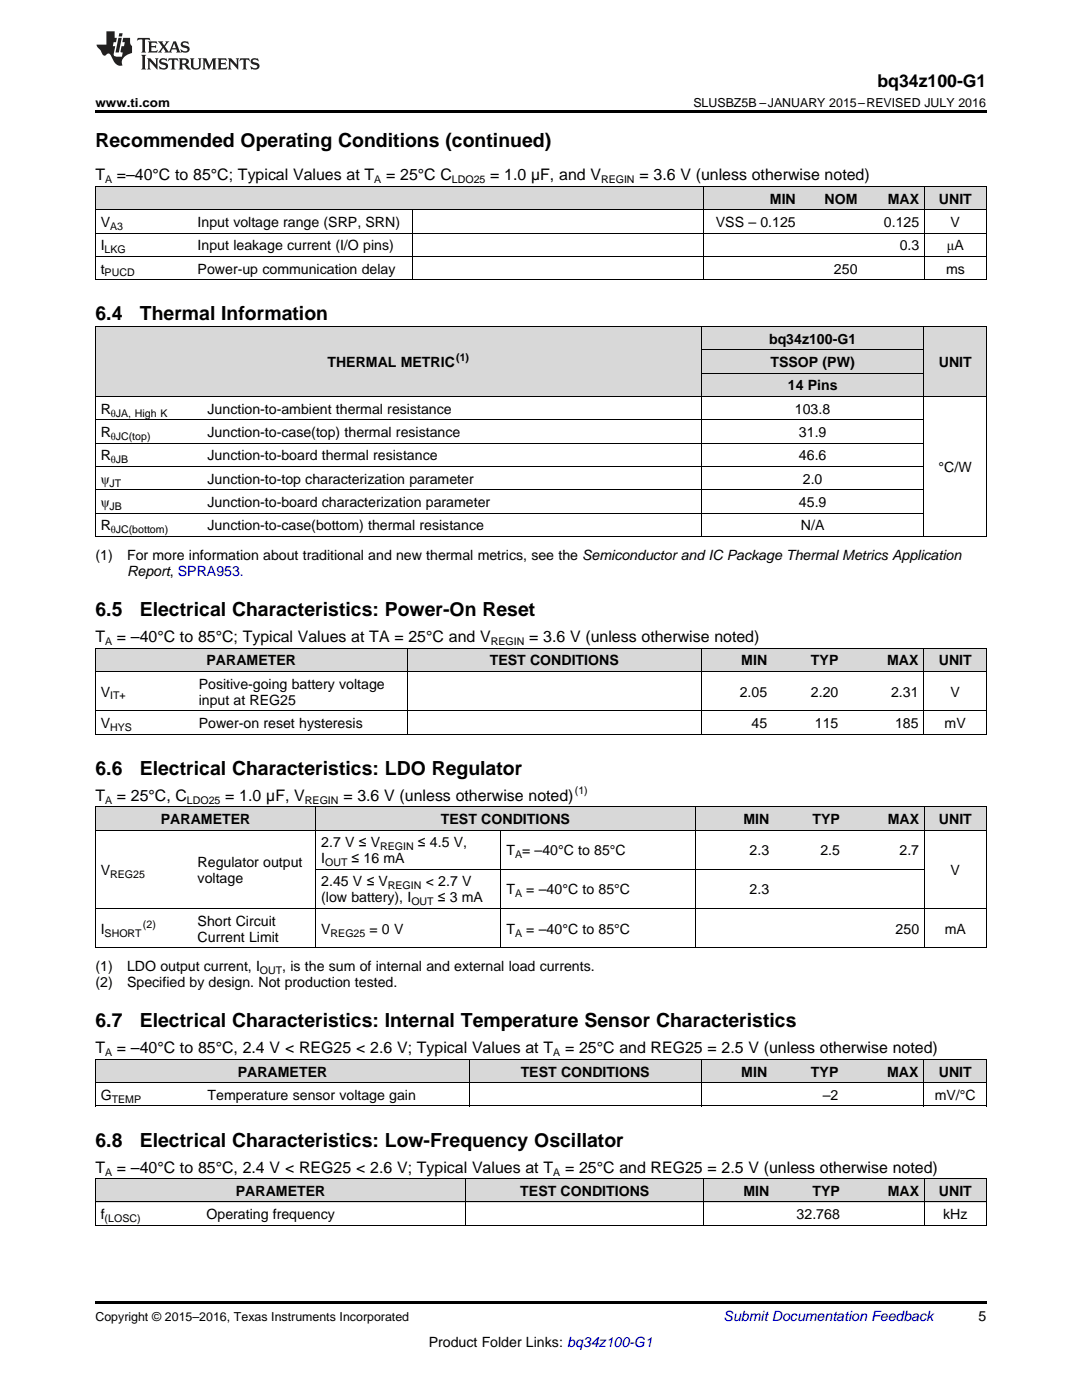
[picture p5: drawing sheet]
<svg xmlns="http://www.w3.org/2000/svg" width="216mm" height="279mm" viewBox="0 0 216 279" stroke-linecap="round" stroke-linejoin="round" font-family="sans-serif">
<defs><g id="words">
<g font-size="3.9">
<text x="19" y="29.3">Recommended Operating Conditions (continued)</text>
<text x="19" y="64">6.4</text>
<text x="27.9" y="64">Thermal Information</text>
<text x="19" y="123">6.5</text>
<text x="27.9" y="123">Electrical Characteristics: Power-On Reset</text>
<text x="19" y="154.6">6.6</text>
<text x="27.9" y="154.6">Electrical Characteristics: LDO Regulator</text>
<text x="19" y="205">6.7</text>
<text x="27.9" y="205">Electrical Characteristics: Internal Temperature Sensor Characteristics</text>
<text x="19" y="228.8">6.8</text>
<text x="27.9" y="228.8">Electrical Characteristics: Low-Frequency Oscillator</text>
</g>
<text font-size="3.5" x="175.1" y="17.3">bq34z100-G1</text>
<g font-size="3.2">
<text x="19" y="36">T</text>
<text x="23.3" y="36">=–40°C to 85°C; Typical Values at T</text>
<text x="77" y="36">= 25°C C</text>
<text x="97.8" y="36">= 1.0 µF, and V</text>
<text x="127.6" y="36">= 3.6 V (unless otherwise noted)</text>
<text x="19" y="128.1">T</text>
<text x="23.3" y="128.1">= –40°C to 85°C; Typical Values at TA = 25°C and V</text>
<text x="105.6" y="128.1">= 3.6 V (unless otherwise noted)</text>
<text x="19" y="159.8">T</text>
<text x="23.3" y="159.8">= 25°C, C</text>
<text x="44.9" y="159.8">= 1.0 µF, V</text>
<text x="68.5" y="159.8">= 3.6 V (unless otherwise noted)</text>
<text x="19" y="210.2">T</text>
<text x="23.3" y="210.2">= –40°C to 85°C, 2.4 V &lt; REG25 &lt; 2.6 V; Typical Values at T</text>
<text x="112.8" y="210.2">= 25°C and REG25 = 2.5 V (unless otherwise noted)</text>
<text x="19" y="234">T</text>
<text x="23.3" y="234">= –40°C to 85°C, 2.4 V &lt; REG25 &lt; 2.6 V; Typical Values at T</text>
<text x="112.8" y="234">= 25°C and REG25 = 2.5 V (unless otherwise noted)</text>
</g>
<g font-size="2.8">
<text x="153.6" y="40.6">MIN</text>
<text x="164.5" y="40.6">NOM</text>
<text x="177.2" y="40.6">MAX</text>
<text x="187.4" y="40.6">UNIT</text>
<text x="20.1" y="45.3">V</text>
<text x="39.4" y="45.3">Input voltage range (SRP, SRN)</text>
<text x="142.8" y="45.3">VSS – 0.125</text>
<text x="176.4" y="45.3">0.125</text>
<text x="189.7" y="45.3">V</text>
<text x="20.1" y="50">I</text>
<text x="39.4" y="50">Input leakage current (I/O pins)</text>
<text x="179.5" y="50">0.3</text>
<text x="188.9" y="50">μA</text>
<text x="20.1" y="54.6">t</text>
<text x="39.4" y="54.6">Power-up communication delay</text>
<text x="166.4" y="54.6">250</text>
<text x="188.8" y="54.6">ms</text>
<text x="153.5" y="68.6">bq34z100-G1</text>
<text x="65.3" y="73.3">THERMAL METRIC</text>
<text x="153.7" y="73.3">TSSOP (PW)</text>
<text x="157.2" y="77.9">14 Pins</text>
<text x="187.3" y="73.3">UNIT</text>
<text x="20.1" y="82.6">R</text>
<text x="41.4" y="82.6">Junction-to-ambient thermal resistance</text>
<text x="158.6" y="82.6">103.8</text>
<text x="20.1" y="87.2">R</text>
<text x="41.4" y="87.2">Junction-to-case(top) thermal resistance</text>
<text x="159.4" y="87.2">31.9</text>
<text x="20.1" y="91.9">R</text>
<text x="41.4" y="91.9">Junction-to-board thermal resistance</text>
<text x="159.4" y="91.9">46.6</text>
<text x="187.3" y="94.2">°C/W</text>
<text x="20.1" y="96.6">ψ</text>
<text x="20.1" y="101.2">ψ</text>
<text x="41.4" y="96.6">Junction-to-top characterization parameter</text>
<text x="41.4" y="101.2">Junction-to-board characterization parameter</text>
<text x="159.4" y="101.2">45.9</text>
<text x="160.2" y="96.6">2.0</text>
<text x="20.1" y="105.9">R</text>
<text x="41.4" y="105.9">Junction-to-case(bottom) thermal resistance</text>
<text x="159.8" y="105.9">N/A</text>
<text x="19" y="111.7">(1)</text>
<text x="25.4" y="111.7">For more information about traditional and new thermal metrics, see the Semiconductor and IC Package Thermal Metrics Application</text>
<text x="25.4" y="114.9">Report, SPRA953.</text>
<text x="39.7" y="137.4">Positive-going battery voltage</text>
<text x="41.2" y="132.8">PARAMETER</text>
<text x="97.7" y="132.8">TEST CONDITIONS</text>
<text x="147.9" y="132.8">MIN</text>
<text x="161.8" y="132.8">TYP</text>
<text x="177" y="132.8">MAX</text>
<text x="187.3" y="132.8">UNIT</text>
<text x="20.1" y="139">V</text>
<text x="39.7" y="140.6">input at REG25</text>
<text x="147.6" y="139">2.05</text>
<text x="161.8" y="139">2.20</text>
<text x="177.8" y="139">2.31</text>
<text x="189.7" y="139">V</text>
<text x="20.1" y="145.3">V</text>
<text x="39.7" y="145.3">Power-on reset hysteresis</text>
<text x="150" y="145.3">45</text>
<text x="162.6" y="145.3">115</text>
<text x="178.6" y="145.3">185</text>
<text x="188.5" y="145.3">mV</text>
<text x="32.1" y="164.4">PARAMETER</text>
<text x="88" y="164.4">TEST CONDITIONS</text>
<text x="148.3" y="164.4">MIN</text>
<text x="162.1" y="164.4">TYP</text>
<text x="177.2" y="164.4">MAX</text>
<text x="187.4" y="164.4">UNIT</text>
<text x="39.4" y="173">Regulator output</text>
<text x="64.1" y="169.1">2.7 V ≤ V</text>
<text x="64.1" y="172.3">I</text>
<text x="70.2" y="172.3">≤ 16 mA</text>
<text x="83.4" y="169.1">≤ 4.5 V,</text>
<text x="101.1" y="170.7">T = –40°C to 85°C</text>
<text x="149.6" y="170.7">2.3</text>
<text x="163.7" y="170.7">2.5</text>
<text x="179.5" y="170.7">2.7</text>
<text x="20.1" y="174.6">V</text>
<text x="39.4" y="176.2">voltage</text>
<text x="64.1" y="176.9">2.45 V ≤ V</text>
<text x="84.9" y="176.9">&lt; 2.7 V</text>
<text x="101.1" y="178.5">T</text>
<text x="105" y="178.5">= –40°C to 85°C</text>
<text x="149.6" y="178.5">2.3</text>
<text x="189.7" y="174.6">V</text>
<text x="39.4" y="184.7">Short Circuit</text>
<text x="64.1" y="180.1">(low battery), I</text>
<text x="87.4" y="180.1">≤ 3 mA</text>
<text x="20.1" y="186.3">I</text>
<text x="39.4" y="187.9">Current Limit</text>
<text x="64.1" y="186.3">V</text>
<text x="73.7" y="186.3">= 0 V</text>
<text x="101.1" y="186.3">T</text>
<text x="105" y="186.3">= –40°C to 85°C</text>
<text x="178.7" y="186.3">250</text>
<text x="188.5" y="186.3">mA</text>
<text x="19" y="193.8">(1)</text>
<text x="19" y="197">(2)</text>
<text x="25.4" y="193.8">LDO output current, I</text>
<text x="25.4" y="197">Specified by design. Not production tested.</text>
<text x="56.3" y="193.8">, is the sum of internal and external load currents.</text>
<text x="47.4" y="214.8">PARAMETER</text>
<text x="103.9" y="214.8">TEST CONDITIONS</text>
<text x="147.9" y="214.8">MIN</text>
<text x="161.8" y="214.8">TYP</text>
<text x="177" y="214.8">MAX</text>
<text x="187.3" y="214.8">UNIT</text>
<text x="20.1" y="219.5">G</text>
<text x="41.4" y="219.5">Temperature sensor voltage gain</text>
<text x="164.2" y="219.5">–2</text>
<text x="186.5" y="219.5">mV/°C</text>
<text x="47.1" y="238.7">PARAMETER</text>
<text x="103.8" y="238.7">TEST CONDITIONS</text>
<text x="148.3" y="238.7">MIN</text>
<text x="162.1" y="238.7">TYP</text>
<text x="177.2" y="238.7">MAX</text>
<text x="187.4" y="238.7">UNIT</text>
<text x="20.1" y="243.3">f</text>
<text x="41.2" y="243.3">Operating frequency</text>
<text x="159" y="243.3">32.768</text>
<text x="188.2" y="243.3">kHz</text>
<text x="195.3" y="263.6">5</text>
<text x="85.5" y="268.9">Product Folder Links: bq34z100-G1</text>
</g>
<text font-size="2.8" fill="#0000c8" x="144.4" y="263.6">Submit Documentation Feedback</text>
<g font-size="2.5">
<text x="19" y="21.4">www.ti.com</text>
<text x="138.4" y="21.4">SLUSBZ5B –JANUARY 2015–REVISED JULY 2016</text>
<text x="19" y="263.6">Copyright © 2015–2016, Texas Instruments Incorporated</text>
</g>
<g font-size="2.1">
<text x="21" y="36.6">A</text>
<text x="74.7" y="36.6">A</text>
<text x="90.2" y="36.6">LDO25</text>
<text x="119.9" y="36.6">REGIN</text>
<text x="22" y="45.9">A3</text>
<text x="20.9" y="50.5">LKG</text>
<text x="20.9" y="55.2">PUCD</text>
<text x="91" y="72.1">(1)</text>
<text x="22.1" y="83.1">θJA, High K</text>
<text x="22.1" y="87.8">θJC(top)</text>
<text x="22.1" y="92.5">θJB</text>
<text x="21.9" y="97.1">JT</text>
<text x="21.9" y="101.8">JB</text>
<text x="22.1" y="106.4">θJC(bottom)</text>
<text x="21" y="128.8">A</text>
<text x="97.9" y="128.8">REGIN</text>
<text x="22" y="139.6">IT+</text>
<text x="22" y="145.8">HYS</text>
<text x="21" y="160.4">A</text>
<text x="37.3" y="160.4">LDO25</text>
<text x="60.9" y="160.4">REGIN</text>
<text x="114.7" y="158.5">(1)</text>
<text x="64.9" y="172.8">OUT</text>
<text x="75.8" y="169.7">REGIN</text>
<text x="102.8" y="171.2">A</text>
<text x="22" y="175.2">REG25</text>
<text x="77.4" y="177.5">REGIN</text>
<text x="102.8" y="179.1">A</text>
<text x="28.5" y="185.2">(2)</text>
<text x="82.1" y="180.7">OUT</text>
<text x="20.9" y="186.9">SHORT</text>
<text x="66" y="186.9">REG25</text>
<text x="102.8" y="186.9">A</text>
<text x="51.9" y="194.3">OUT</text>
<text x="21" y="210.8">A</text>
<text x="110.4" y="210.8">A</text>
<text x="22.3" y="220.1">TEMP</text>
<text x="21" y="234.6">A</text>
<text x="110.4" y="234.6">A</text>
<text x="20.9" y="243.9">(LOSC)</text>
</g>
</g></defs>
<g fill="#d8d8d8">
<path d="M19 235.3h21.1v4.6h-21.1z"/>
<path d="M40.1 235.3h52.9v4.6h-52.9z"/>
<path d="M93 235.3h47.5v4.6h-47.5z"/>
<path d="M140.5 235.3h14.1v4.6h-14.1z"/>
<path d="M154.6 235.3h14.1v4.6h-14.1z"/>
<path d="M168.7 235.3h15.8v4.6h-15.8z"/>
<path d="M184.5 235.3h12.3v4.6h-12.3z"/>
<path d="M19 211.5h21.4v4.6h-21.4z"/>
<path d="M40.4 211.5h53.3v4.6h-53.3z"/>
<path d="M93.7 211.5h46.2v4.6h-46.2z"/>
<path d="M139.9 211.5h14.3v4.6h-14.3z"/>
<path d="M154.2 211.5h14.2v4.6h-14.2z"/>
<path d="M168.4 211.5h16v4.6h-16z"/>
<path d="M184.4 211.5h12.4v4.6h-12.4z"/>
<path d="M19 161h19.4v4.7h-19.4z"/>
<path d="M38.4 161h24.6v4.7h-24.6z"/>
<path d="M63 161h37v4.7h-37z"/>
<path d="M100 161h38.7v4.7h-38.7z"/>
<path d="M138.7 161h15.9v4.7h-15.9z"/>
<path d="M154.6 161h14.1v4.7h-14.1z"/>
<path d="M168.7 161h15.8v4.7h-15.8z"/>
<path d="M184.5 161h12.3v4.7h-12.3z"/>
<path d="M19 129.4h19.6v4.7h-19.6z"/>
<path d="M38.6 129.4h42.7v4.7h-42.7z"/>
<path d="M81.3 129.4h58.6v4.7h-58.6z"/>
<path d="M139.9 129.4h14.3v4.7h-14.3z"/>
<path d="M154.2 129.4h14.2v4.7h-14.2z"/>
<path d="M168.4 129.4h16v4.7h-16z"/>
<path d="M184.4 129.4h12.4v4.7h-12.4z"/>
<path d="M19 65.2h21.4v14h-21.4z"/>
<path d="M40.4 65.2h99.5v14h-99.5z"/>
<path d="M184.4 65.2h12.4v14h-12.4z"/>
<path d="M139.9 74.5h44.5v4.7h-44.5z"/>
<path d="M139.9 69.9h44.5v4.6h-44.5z"/>
<path d="M139.9 65.2h44.5v4.7h-44.5z"/>
<path d="M19 37.3h19.4v4.6h-19.4z"/>
<path d="M38.4 37.3h44v4.6h-44z"/>
<path d="M82.4 37.3h58.1v4.6h-58.1z"/>
<path d="M140.5 37.3h19.4v4.6h-19.4z"/>
<path d="M159.9 37.3h12.3v4.6h-12.3z"/>
<path d="M172.2 37.3h12.3v4.6h-12.3z"/>
<path d="M184.5 37.3h12.3v4.6h-12.3z"/>
</g>
<g fill="#000">
<path d="M19 22h177.8v.5h-177.8zM19 55.8l.2 .1zM82.3 55.8l.1 .1zM140.4 55.8l.1 .1zM184.4 55.8l.1 .1zM196.7 55.8l.1 .1zM19 107.1h.2zM139.8 107.1h.1zM184.3 107.1h.1zM196.7 107.1h.1zM19 146.5h.2zM81.2 146.5h.1z"/>
<path d="M139.8 146.5h.1zM184.3 146.5h.1zM196.7 146.5h.1zM19 189.2h.2zM62.9 189.2h.1zM99.9 189.2h.1zM138.6 189.2h.1zM184.4 189.2h.1zM196.7 189.2h.1zM19 220.7l.2 .1zM93.6 220.7l.1 .1zM139.8 220.7l.1 .1z"/>
<path d="M184.3 220.7l.1 .1zM196.7 220.7l.1 .1zM19 259.7h177.8v.5h-177.8z"/>
</g>
<g fill="none" stroke="#000" stroke-width=".2">
<path d="M19 37.2h177.8M19.1 37.2v18.7M140.5 37.2v18.7M184.4 37.2v18.7M196.8 37.2v18.7M19 55.8h177.8M19 51.2h177.8M19 46.5h177.8M19 41.9h177.8M82.4 41.9v14M19 65.2h177.8v41.9M19 79.1h177.8"/>
<path d="M19.1 65.2v41.9M139.9 65.2v41.9M139.9 74.5h44.5M139.9 69.8h44.5M184.3 65.2v41.9M19 97.8h165.4M19 93.1h165.4M19 88.5h165.4M19 83.8h165.4M19 107.1h177.8M19 102.4h165.4M19 129.3l177.8 .1v17.1"/>
<path d="M19 134h177.8M19.1 129.4v17.1M81.2 129.4v17.1M139.9 129.4v17.1M184.3 129.4v17.1M19 146.5h177.8M19 141.8h177.8M19 165.6h177.8M19 161h177.8M19.1 161v28.2M63 161v28.2M63 173.5h121.5"/>
<path d="M100 165.7v23.5M138.7 161v28.2M184.4 161v28.2M196.8 161v28.2M19 189.1h177.8M19 181.3h177.8M19 211.4h177.8v9.4M19 216.1h177.8M19.1 211.4v9.4M93.6 211.4v9.4M139.9 211.4v9.4M184.3 211.4v9.4"/>
<path d="M19 239.9h177.8M19 235.2h177.8M19 220.7h177.8M19.1 235.2v9.4M92.9 235.2v9.4M140.5 235.2v9.4M184.4 235.2v9.4M196.8 235.2v9.4M19 244.5h177.8"/>
</g>
<g fill="#231f20">
<path d="M27.5 7.6l-.1 .5 .4-.2h.6v.1v2.1l-.2 .4h1l-.3-.4v-2.1l.1-.1h.5l.5 .2-.2-.5zM29.5 8.3l.2 .3v1.5l-.2 .4h1.8l.2-.6a1.04 1.04 0 0 1-1.3 .2v-.7h.6l.3 .2v-.6l-.3 .2h-.6v-.6l.8-.1 .4 .3-.2-.5zM31.5 8.3l.9 1.1-.9 1.1h.8l-.2-.2 .5-.7 .4 .7-.2 .2h1.5l-.1-.2 .1-.4h.9l.1 .4-.2 .2h1l-.3-.3-.7-1.9h-.5l-.9 2-.8-1 .9-1h-.8l.1 .3-.3 .5-.4-.6 .2-.2zM34.7 8.6l.4 1h-.7zM36.3 8.4a.63 .63 0 0 0-.2 .7 .63 .63 0 0 0 .6 .4l.6 .2 .1 .2a.75 .75 0 0 1-.7 .4 .75 .75 0 0 1-.6-.5l.1 .7 .1-.1a1.11 1.11 0 0 0 1.5-.6 1.13 1.13 0 0 0-1.2-.8l-.1-.4a1.04 1.04 0 0 1 1.2 .2l-.2-.5-.1 .1-.5-.2zM28.2 10.9l.2 .4v2.2l-.2 .4h1l-.3-.4v-2.2l.3-.4zM29.3 11.6l.3 .4v1.5l-.3 .4h.8l-.2-.4v-1.3l1.5 1.7v-1.9l.2-.4h-.7l.2 .4v.9l-1.1-1.3zM32 11.8a.62 .62 0 0 0-.2 .7 .62 .62 0 0 0 .6 .4l.6 .1 .1 .3a.76 .76 0 0 1-.7 .3 .76 .76 0 0 1-.6-.4l.1 .7 .1-.1a1.11 1.11 0 0 0 1.5-.6 1.13 1.13 0 0 0-1.2-.8l-.1-.4a1.04 1.04 0 0 1 1.2 .2l-.2-.6-.1 .1-.5-.1zM33.7 11.6l-.2 .6a.61 .61 0 0 1 .8-.3v1.6l-.2 .4h.9l-.2-.4v-1.6a.63 .63 0 0 1 .8 .3l-.2-.6zM35.6 11.6l.3 .4v1.5l-.3 .4h1l-.2-.2v-.8l.5 .2a.76 .76 0 0 0 1.2 .7l-1-1a.58 .58 0 0 0 .6-.5 .58 .58 0 0 0-.5-.6zM36.4 11.9h.1a.45 .45 0 0 1 .5 .1 .45 .45 0 0 1 .1 .5l-.7 .2zM37.9 11.6l.2 .2a2.17 2.17 0 0 0 .3 1.9 .99 .99 0 0 0 1.6-.6v-1.1l.2-.4h-.7l.2 .2a1.92 1.92 0 0 1-.2 1.8 .6 .6 0 0 1-.9-.5v-1.1l.2-.4zM40.4 11.6l.2 .4v1.5l-.2 .4h.7l-.2-.4v-1.4l.8 1.8 .8-1.8v1.4l-.2 .4h.9l-.2-.4v-1.5l.2-.4h-.8l-.6 1.5-.6-1.5zM43.4 11.6l.2 .4v1.5l-.2 .4h1.8l.2-.6a1.04 1.04 0 0 1-1.3 .1v-.6h.5l.4 .2v-.6l-.4 .2h-.5v-.7h.8l.3 .3-.1-.6zM45.5 11.6l.2 .4v1.5l-.2 .4h.7l-.2-.4v-1.3l1.5 1.7v-1.9l.2-.4h-.7l.2 .4v.9l-1.1-1.3zM47.9 11.6l-.1 .6a.61 .61 0 0 1 .8-.3v1.6l-.3 .4h1l-.3-.4 .1-1.6a.63 .63 0 0 1 .7 .3l-.1-.6zM50.2 11.8a.62 .62 0 0 0-.2 .7 .62 .62 0 0 0 .6 .4l.6 .1 .2 .3a.76 .76 0 0 1-.8 .3 .76 .76 0 0 1-.6-.4l.1 .7 .2-.1a1.11 1.11 0 0 0 1.5-.6 1.13 1.13 0 0 0-1.3-.8l-.1-.4a1.04 1.04 0 0 1 1.2 .2l-.1-.6-.2 .1-.5-.1z"/>
<path d="M21.2 6.3v2.6h-1.9l.1 .4 .7 .9a.91 .91 0 0 0 1 .8 .56 .56 0 0 1 .5-.3 .56 .56 0 0 1 .5 .3l.4 .8a1.53 1.53 0 0 0 1.9 1.2 1.54 1.54 0 0 1 1-2.1l.9-.3v-1.4a1.52 1.52 0 0 1-.3-1.6h-1.4l-.2 .8h.5l-.2 .8h-.4l-.2 1v.2l.4 .1-.2 .8a1.93 1.93 0 0 1-1.6-.3l.3-1.8h-.5l.2-.8h.4l.2-.8h-.4v-1.3zM23.6 7.6l-.6 2.9h.7l.6-2.9zM23.8 6.6l-.1 .7h.6l.2-.7z"/>
</g>
<use href="#words"/>
</svg>
